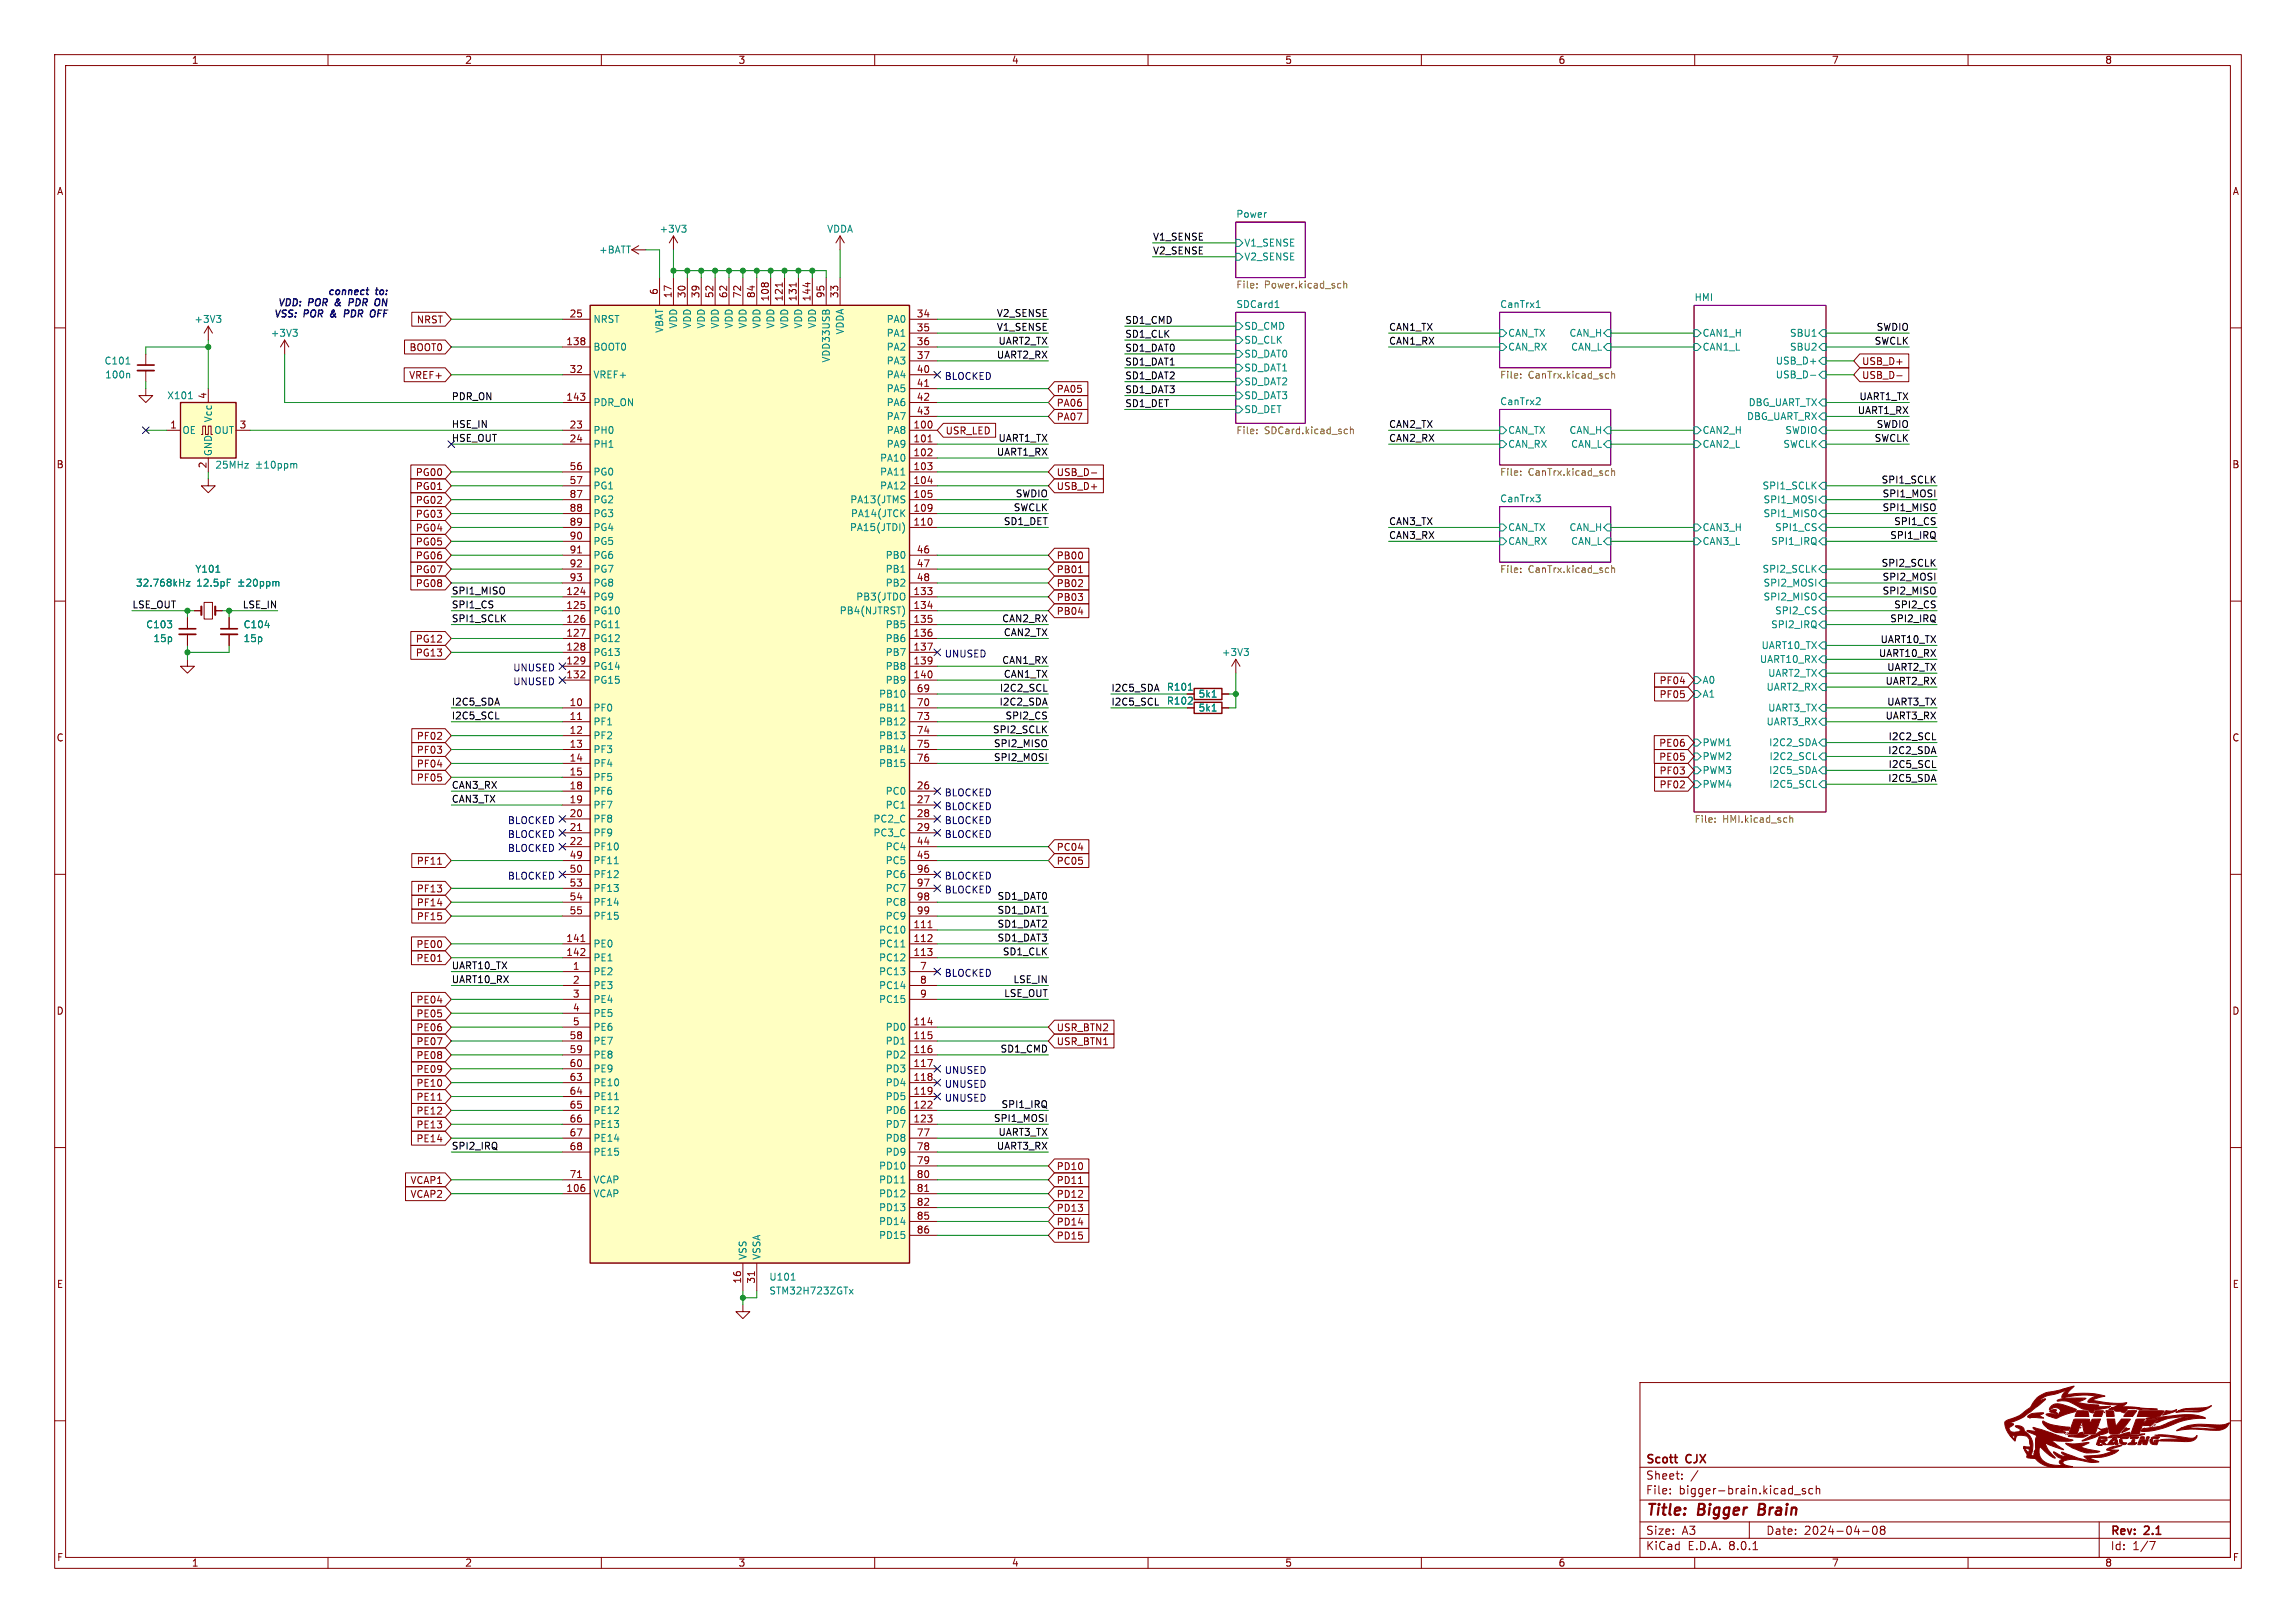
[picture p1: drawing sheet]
<svg xmlns="http://www.w3.org/2000/svg" width="420mm" height="297mm" viewBox="0 0 420 297" stroke-linecap="round" stroke-linejoin="round" font-family="sans-serif">
<defs><g id="words">
<g font-size="2.8" fill="#840000">
<text x="301" y="277.9">Title:</text>
<text x="310.6" y="277.9">Bigger</text>
<text x="322.5" y="277.9">Brain</text>
</g>
<g font-size="2.1" fill="#840000">
<text x="301" y="268.2">Scott</text>
<text x="308.5" y="268.2">CJX</text>
<text x="301" y="273.7">File:</text>
<text x="301" y="271">Sheet:</text>
<text x="307.1" y="273.7">bigger-brain.kicad_sch</text>
<text x="301" y="281.1">Size:</text>
<text x="307.6" y="281.1">A3</text>
<text x="323" y="281.1">Date:</text>
<text x="330" y="281.1">2024-04-08</text>
<text x="386" y="281.3">Rev:</text>
<text x="392.4" y="281.3">2.1</text>
<text x="301" y="283.9">KiCad</text>
<text x="308.7" y="283.9">E.D.A.</text>
<text x="316.3" y="283.9">8.0.1</text>
<text x="386" y="283.9">Id:</text>
<text x="390.1" y="283.9">1/7</text>
</g>
<g font-size="1.8" fill="#840000">
<text x="35" y="11.9">1</text>
<text x="85" y="11.9">2</text>
<text x="135" y="11.9">3</text>
<text x="185" y="11.9">4</text>
<text x="235" y="11.9">5</text>
<text x="285" y="11.9">6</text>
<text x="335" y="11.9">7</text>
<text x="385" y="11.9">8</text>
<text x="10.3" y="35.9">A</text>
<text x="408.3" y="35.9">A</text>
<text x="76.1" y="59.4">NRST</text>
<text x="104.1" y="58.2">25</text>
<text x="120.4" y="54" transform="rotate(-90 120.4 54)">6</text>
<text x="122.9" y="54.7" transform="rotate(-90 122.9 54.7)">17</text>
<text x="125.5" y="54.7" transform="rotate(-90 125.5 54.7)">30</text>
<text x="128" y="54.7" transform="rotate(-90 128 54.7)">39</text>
<text x="130.6" y="54.7" transform="rotate(-90 130.6 54.7)">52</text>
<text x="133.1" y="54.7" transform="rotate(-90 133.1 54.7)">62</text>
<text x="135.6" y="54.7" transform="rotate(-90 135.6 54.7)">72</text>
<text x="138.2" y="54.7" transform="rotate(-90 138.2 54.7)">84</text>
<text x="140.7" y="55.3" transform="rotate(-90 140.7 55.3)">108</text>
<text x="143.3" y="55.3" transform="rotate(-90 143.3 55.3)">121</text>
<text x="145.8" y="55.3" transform="rotate(-90 145.8 55.3)">131</text>
<text x="148.3" y="55.3" transform="rotate(-90 148.3 55.3)">144</text>
<text x="150.9" y="54.7" transform="rotate(-90 150.9 54.7)">95</text>
<text x="153.4" y="54.7" transform="rotate(-90 153.4 54.7)">33</text>
<text x="167.6" y="58.2">34</text>
<text x="74.8" y="64.5">BOOT0</text>
<text x="103.5" y="63.2">138</text>
<text x="167.6" y="60.7">35</text>
<text x="167.6" y="63.2">36</text>
<text x="167.6" y="65.8">37</text>
<text x="74.7" y="69.5">VREF+</text>
<text x="104.1" y="68.3">32</text>
<text x="167.6" y="68.3">40</text>
<text x="167.6" y="70.9">41</text>
<text x="340.5" y="69.5">USB_D-</text>
<text x="340.5" y="67">USB_D+</text>
<text x="37.8" y="73.1" transform="rotate(-90 37.8 73.1)">4</text>
<text x="103.5" y="73.4">143</text>
<text x="167.6" y="73.4">42</text>
<text x="167.6" y="75.9">43</text>
<text x="193.2" y="72.1">PA05</text>
<text x="193.2" y="74.6">PA06</text>
<text x="193.2" y="77.2">PA07</text>
<text x="31" y="78.5">1</text>
<text x="43.7" y="78.5">3</text>
<text x="104.1" y="78.5">23</text>
<text x="104.1" y="81">24</text>
<text x="167" y="78.5">100</text>
<text x="167" y="81">101</text>
<text x="167" y="83.6">102</text>
<text x="172.9" y="79.7">USR_LED</text>
<text x="10.3" y="85.9">B</text>
<text x="37.8" y="85.8" transform="rotate(-90 37.8 85.8)">2</text>
<text x="76" y="87.3">PG00</text>
<text x="76" y="89.9">PG01</text>
<text x="104.1" y="86.1">56</text>
<text x="104.1" y="88.6">57</text>
<text x="167" y="86.1">103</text>
<text x="167" y="88.6">104</text>
<text x="193.2" y="87.3">USB_D-</text>
<text x="193.2" y="89.9">USB_D+</text>
<text x="408.2" y="85.9">B</text>
<text x="76" y="92.4">PG02</text>
<text x="76" y="94.9">PG03</text>
<text x="104.1" y="91.2">87</text>
<text x="104.1" y="93.7">88</text>
<text x="167" y="91.2">105</text>
<text x="167" y="93.7">109</text>
<text x="76" y="97.5">PG04</text>
<text x="76" y="100">PG05</text>
<text x="104.1" y="96.3">89</text>
<text x="104.1" y="98.8">90</text>
<text x="104.1" y="101.3">91</text>
<text x="167" y="96.3">110</text>
<text x="167.6" y="101.3">46</text>
<text x="76" y="105.1">PG07</text>
<text x="76" y="102.6">PG06</text>
<text x="76" y="107.6">PG08</text>
<text x="104.1" y="103.9">92</text>
<text x="104.1" y="106.4">93</text>
<text x="167.6" y="103.9">47</text>
<text x="167.6" y="106.4">48</text>
<text x="193.2" y="102.6">PB00</text>
<text x="193.2" y="107.6">PB02</text>
<text x="193.2" y="105.1">PB01</text>
<text x="103.5" y="109">124</text>
<text x="103.5" y="111.5">125</text>
<text x="167" y="109">133</text>
<text x="167" y="111.5">134</text>
<text x="193.2" y="112.7">PB04</text>
<text x="193.2" y="110.2">PB03</text>
<text x="76" y="117.8">PG12</text>
<text x="103.5" y="114">126</text>
<text x="103.5" y="116.6">127</text>
<text x="103.5" y="119.1">128</text>
<text x="167" y="114">135</text>
<text x="167" y="116.6">136</text>
<text x="167" y="119.1">137</text>
<text x="76" y="120.3">PG13</text>
<text x="103.5" y="121.7">129</text>
<text x="103.5" y="124.2">132</text>
<text x="167" y="121.7">139</text>
<text x="167" y="124.2">140</text>
<text x="303.5" y="125.4">PF04</text>
<text x="104.1" y="129.3">10</text>
<text x="104.1" y="131.8">11</text>
<text x="167.6" y="126.7">69</text>
<text x="167.6" y="129.3">70</text>
<text x="167.6" y="131.8">73</text>
<text x="303.5" y="128">PF05</text>
<text x="10.3" y="135.9">C</text>
<text x="76.1" y="135.6">PF02</text>
<text x="104.1" y="134.4">12</text>
<text x="104.1" y="136.9">13</text>
<text x="167.6" y="134.4">74</text>
<text x="167.6" y="136.9">75</text>
<text x="303.4" y="136.8">PE06</text>
<text x="408.2" y="135.9">C</text>
<text x="76.1" y="140.7">PF04</text>
<text x="76.1" y="143.2">PF05</text>
<text x="76.1" y="138.1">PF03</text>
<text x="104.1" y="139.4">14</text>
<text x="104.1" y="142">15</text>
<text x="167.6" y="139.4">76</text>
<text x="303.4" y="139.4">PE05</text>
<text x="303.5" y="141.9">PF03</text>
<text x="104.1" y="144.5">18</text>
<text x="104.1" y="147.1">19</text>
<text x="104.1" y="149.6">20</text>
<text x="167.6" y="144.5">26</text>
<text x="167.6" y="147.1">27</text>
<text x="167.6" y="149.6">28</text>
<text x="303.5" y="144.5">PF02</text>
<text x="104.1" y="152.1">21</text>
<text x="104.1" y="154.7">22</text>
<text x="167.6" y="152.1">29</text>
<text x="167.6" y="154.7">44</text>
<text x="193.2" y="155.9">PC04</text>
<text x="76.1" y="158.4">PF11</text>
<text x="104.1" y="157.2">49</text>
<text x="104.1" y="159.8">50</text>
<text x="167.6" y="157.2">45</text>
<text x="167.6" y="159.8">96</text>
<text x="193.2" y="158.4">PC05</text>
<text x="76.1" y="163.5">PF13</text>
<text x="76.1" y="166.1">PF14</text>
<text x="104.1" y="162.3">53</text>
<text x="104.1" y="164.8">54</text>
<text x="104.1" y="167.4">55</text>
<text x="167.6" y="162.3">97</text>
<text x="167.6" y="164.8">98</text>
<text x="167.6" y="167.4">99</text>
<text x="76.1" y="173.7">PE00</text>
<text x="76.1" y="168.6">PF15</text>
<text x="103.5" y="172.5">141</text>
<text x="167" y="169.9">111</text>
<text x="167" y="172.5">112</text>
<text x="76.1" y="176.2">PE01</text>
<text x="103.5" y="175">142</text>
<text x="104.7" y="177.5">1</text>
<text x="167" y="175">113</text>
<text x="168.2" y="177.5">7</text>
<text x="10.3" y="185.9">D</text>
<text x="76.1" y="183.8">PE04</text>
<text x="104.7" y="180.1">2</text>
<text x="104.7" y="182.6">3</text>
<text x="104.7" y="185.2">4</text>
<text x="168.2" y="180.1">8</text>
<text x="168.2" y="182.6">9</text>
<text x="408.2" y="185.9">D</text>
<text x="76.1" y="188.9">PE06</text>
<text x="76.1" y="186.4">PE05</text>
<text x="76.1" y="191.5">PE07</text>
<text x="104.1" y="190.2">58</text>
<text x="104.7" y="187.7">5</text>
<text x="167" y="187.7">114</text>
<text x="167" y="190.2">115</text>
<text x="193.2" y="191.5">USR_BTN1</text>
<text x="193.2" y="188.9">USR_BTN2</text>
<text x="76.1" y="196.5">PE09</text>
<text x="76.1" y="194">PE08</text>
<text x="104.1" y="192.8">59</text>
<text x="104.1" y="195.3">60</text>
<text x="104.1" y="197.9">63</text>
<text x="167" y="192.8">116</text>
<text x="167" y="195.3">117</text>
<text x="167" y="197.9">118</text>
<text x="76.1" y="201.6">PE11</text>
<text x="76.1" y="199.1">PE10</text>
<text x="104.1" y="200.4">64</text>
<text x="104.1" y="202.9">65</text>
<text x="167" y="200.4">119</text>
<text x="167" y="202.9">122</text>
<text x="76.1" y="206.7">PE13</text>
<text x="76.1" y="204.2">PE12</text>
<text x="76.1" y="209.2">PE14</text>
<text x="104.1" y="205.5">66</text>
<text x="104.1" y="208">67</text>
<text x="167" y="205.5">123</text>
<text x="167.6" y="208">77</text>
<text x="104.1" y="210.6">68</text>
<text x="104.1" y="215.6">71</text>
<text x="167.6" y="210.6">78</text>
<text x="167.6" y="213.1">79</text>
<text x="167.6" y="215.6">80</text>
<text x="193.2" y="214.3">PD10</text>
<text x="75" y="219.4">VCAP2</text>
<text x="75" y="216.9">VCAP1</text>
<text x="103.5" y="218.2">106</text>
<text x="167.6" y="218.2">81</text>
<text x="167.6" y="220.7">82</text>
<text x="193.2" y="219.4">PD12</text>
<text x="193.2" y="221.9">PD13</text>
<text x="193.2" y="216.9">PD11</text>
<text x="167.6" y="223.3">85</text>
<text x="167.6" y="225.8">86</text>
<text x="193.2" y="227">PD15</text>
<text x="193.2" y="224.5">PD14</text>
<text x="10.3" y="235.9">E</text>
<text x="135.6" y="235" transform="rotate(-90 135.6 235)">16</text>
<text x="138.2" y="235" transform="rotate(-90 138.2 235)">31</text>
<text x="408.3" y="235.9">E</text>
<text x="10.3" y="285.9">F</text>
<text x="35" y="286.9">1</text>
<text x="85" y="286.9">2</text>
<text x="135" y="286.9">3</text>
<text x="185" y="286.9">4</text>
<text x="235" y="286.9">5</text>
<text x="285" y="286.9">6</text>
<text x="335" y="286.9">7</text>
<text x="385" y="286.9">8</text>
<text x="408.3" y="285.9">F</text>
</g>
<g font-size="1.8" fill="#008484">
<text x="226.1" y="39.9">Power</text>
<text x="109.5" y="46.6">+BATT</text>
<text x="120.5" y="42.8">+3V3</text>
<text x="151.2" y="42.8">VDDA</text>
<text x="227.5" y="45.3">V1_SENSE</text>
<text x="227.5" y="47.9">V2_SENSE</text>
<text x="35.5" y="59.3">+3V3</text>
<text x="108.5" y="59.3">NRST</text>
<text x="162.1" y="59.3">PA0</text>
<text x="226.1" y="56.4">SDCard1</text>
<text x="274.3" y="56.4">CanTrx1</text>
<text x="309.9" y="55.2">HMI</text>
<text x="49.4" y="61.8">+3V3</text>
<text x="108.5" y="64.4">BOOT0</text>
<text x="121.5" y="61" transform="rotate(-90 121.5 61)">VBAT</text>
<text x="124.1" y="60.2" transform="rotate(-90 124.1 60.2)">VDD</text>
<text x="126.6" y="60.2" transform="rotate(-90 126.6 60.2)">VDD</text>
<text x="129.1" y="60.2" transform="rotate(-90 129.1 60.2)">VDD</text>
<text x="131.7" y="60.2" transform="rotate(-90 131.7 60.2)">VDD</text>
<text x="134.2" y="60.2" transform="rotate(-90 134.2 60.2)">VDD</text>
<text x="136.8" y="60.2" transform="rotate(-90 136.8 60.2)">VDD</text>
<text x="139.3" y="60.2" transform="rotate(-90 139.3 60.2)">VDD</text>
<text x="141.8" y="60.2" transform="rotate(-90 141.8 60.2)">VDD</text>
<text x="144.4" y="60.2" transform="rotate(-90 144.4 60.2)">VDD</text>
<text x="146.9" y="60.2" transform="rotate(-90 146.9 60.2)">VDD</text>
<text x="149.5" y="60.2" transform="rotate(-90 149.5 60.2)">VDD</text>
<text x="154.5" y="61.3" transform="rotate(-90 154.5 61.3)">VDDA</text>
<text x="162.1" y="61.8">PA1</text>
<text x="162.1" y="64.4">PA2</text>
<text x="227.5" y="65.6">SD_DAT0</text>
<text x="227.5" y="60.6">SD_CMD</text>
<text x="227.5" y="63.1">SD_CLK</text>
<text x="275.8" y="61.8">CAN_TX</text>
<text x="275.8" y="64.4">CAN_RX</text>
<text x="287" y="61.8">CAN_H</text>
<text x="287.3" y="64.4">CAN_L</text>
<text x="311.3" y="61.8">CAN1_H</text>
<text x="311.3" y="64.4">CAN1_L</text>
<text x="327.3" y="61.8">SBU1</text>
<text x="327.3" y="64.4">SBU2</text>
<text x="19" y="66.9">C101</text>
<text x="19.1" y="69.4">100n</text>
<text x="108.5" y="69.4">VREF+</text>
<text x="152" y="66.4" transform="rotate(-90 152 66.4)">VDD33USB</text>
<text x="162.1" y="66.9">PA3</text>
<text x="162.1" y="69.4">PA4</text>
<text x="162.1" y="72">PA5</text>
<text x="227.5" y="70.7">SD_DAT2</text>
<text x="227.5" y="68.2">SD_DAT1</text>
<text x="324.7" y="66.9">USB_D+</text>
<text x="324.7" y="69.4">USB_D-</text>
<text x="30.5" y="73.3">X101</text>
<text x="39" y="77.4" transform="rotate(-90 39 77.4)">Vcc</text>
<text x="108.5" y="74.5">PDR_ON</text>
<text x="162.1" y="74.5">PA6</text>
<text x="162.1" y="77.1">PA7</text>
<text x="227.5" y="73.3">SD_DAT3</text>
<text x="227.5" y="75.8">SD_DET</text>
<text x="274.3" y="74.2">CanTrx2</text>
<text x="319.5" y="77.1">DBG_UART_RX</text>
<text x="319.8" y="74.5">DBG_UART_TX</text>
<text x="33.3" y="79.6">OE</text>
<text x="39" y="83.6" transform="rotate(-90 39 83.6)">GND</text>
<text x="39.1" y="79.6">OUT</text>
<text x="108.5" y="79.6">PH0</text>
<text x="108.5" y="82.1">PH1</text>
<text x="162.1" y="79.6">PA8</text>
<text x="162.1" y="82.1">PA9</text>
<text x="275.8" y="79.6">CAN_TX</text>
<text x="275.8" y="82.1">CAN_RX</text>
<text x="287" y="79.6">CAN_H</text>
<text x="287.3" y="82.1">CAN_L</text>
<text x="311.3" y="79.6">CAN2_H</text>
<text x="311.3" y="82.1">CAN2_L</text>
<text x="326.1" y="82.1">SWCLK</text>
<text x="326.5" y="79.6">SWDIO</text>
<text x="39.3" y="86">25MHz</text>
<text x="108.5" y="87.2">PG0</text>
<text x="108.5" y="89.8">PG1</text>
<text x="160.9" y="84.7">PA10</text>
<text x="160.9" y="87.2">PA11</text>
<text x="160.9" y="89.8">PA12</text>
<text x="322.3" y="89.8">SPI1_SCLK</text>
<text x="108.5" y="92.3">PG2</text>
<text x="108.5" y="94.8">PG3</text>
<text x="155.4" y="92.3">PA13(JTMS</text>
<text x="155.6" y="94.8">PA14(JTCK</text>
<text x="274.3" y="92">CanTrx3</text>
<text x="322.5" y="92.3">SPI1_MOSI</text>
<text x="322.5" y="94.8">SPI1_MISO</text>
<text x="108.5" y="97.4">PG4</text>
<text x="108.5" y="99.9">PG5</text>
<text x="155.4" y="97.4">PA15(JTDI)</text>
<text x="275.8" y="97.4">CAN_TX</text>
<text x="275.8" y="99.9">CAN_RX</text>
<text x="287" y="97.4">CAN_H</text>
<text x="287.3" y="99.9">CAN_L</text>
<text x="311.3" y="97.4">CAN3_H</text>
<text x="311.3" y="99.9">CAN3_L</text>
<text x="323.9" y="99.9">SPI1_IRQ</text>
<text x="324.6" y="97.4">SPI1_CS</text>
<text x="24.8" y="107.5">32.768kHz</text>
<text x="35.6" y="105">Y101</text>
<text x="36" y="107.5">12.5pF</text>
<text x="108.5" y="102.5">PG6</text>
<text x="108.5" y="105">PG7</text>
<text x="108.5" y="107.5">PG8</text>
<text x="161.9" y="102.5">PB0</text>
<text x="161.9" y="105">PB1</text>
<text x="161.9" y="107.5">PB2</text>
<text x="322.3" y="105">SPI2_SCLK</text>
<text x="322.5" y="107.5">SPI2_MOSI</text>
<text x="108.5" y="110.1">PG9</text>
<text x="108.5" y="112.6">PG10</text>
<text x="153.5" y="112.6">PB4(NJTRST)</text>
<text x="156.5" y="110.1">PB3(JTDO</text>
<text x="322.5" y="110.1">SPI2_MISO</text>
<text x="324.6" y="112.6">SPI2_CS</text>
<text x="26.6" y="115.2">C103</text>
<text x="28" y="117.7">15p</text>
<text x="44.5" y="115.2">C104</text>
<text x="44.5" y="117.7">15p</text>
<text x="108.5" y="115.2">PG11</text>
<text x="108.5" y="117.7">PG12</text>
<text x="161.9" y="115.2">PB5</text>
<text x="161.9" y="117.7">PB6</text>
<text x="322.1" y="119">UART10_TX</text>
<text x="323.9" y="115.2">SPI2_IRQ</text>
<text x="108.5" y="120.2">PG13</text>
<text x="108.5" y="122.8">PG14</text>
<text x="108.5" y="125.3">PG15</text>
<text x="161.9" y="120.2">PB7</text>
<text x="161.9" y="122.8">PB8</text>
<text x="161.9" y="125.3">PB9</text>
<text x="223.4" y="120.2">+3V3</text>
<text x="311.3" y="125.3">A0</text>
<text x="321.8" y="121.5">UART10_RX</text>
<text x="323.3" y="124.1">UART2_TX</text>
<text x="108.5" y="130.4">PF0</text>
<text x="160.7" y="127.9">PB10</text>
<text x="160.7" y="130.4">PB11</text>
<text x="213.3" y="126.6">R101</text>
<text x="213.3" y="129.1">R102</text>
<text x="219.2" y="127.9">5k1</text>
<text x="219.2" y="130.4">5k1</text>
<text x="311.3" y="127.9">A1</text>
<text x="323" y="126.6">UART2_RX</text>
<text x="323.3" y="130.4">UART3_TX</text>
<text x="108.5" y="132.9">PF1</text>
<text x="108.5" y="135.5">PF2</text>
<text x="160.7" y="132.9">PB12</text>
<text x="160.7" y="135.5">PB13</text>
<text x="311.3" y="136.8">PWM1</text>
<text x="323" y="132.9">UART3_RX</text>
<text x="323.5" y="136.8">I2C2_SDA</text>
<text x="108.5" y="138">PF3</text>
<text x="108.5" y="140.6">PF4</text>
<text x="108.5" y="143.1">PF5</text>
<text x="160.7" y="138">PB14</text>
<text x="160.7" y="140.6">PB15</text>
<text x="311.3" y="141.8">PWM3</text>
<text x="311.3" y="139.3">PWM2</text>
<text x="323.5" y="141.8">I2C5_SDA</text>
<text x="323.6" y="139.3">I2C2_SCL</text>
<text x="108.5" y="145.6">PF6</text>
<text x="108.5" y="148.2">PF7</text>
<text x="161.9" y="145.6">PC0</text>
<text x="161.9" y="148.2">PC1</text>
<text x="311.3" y="144.4">PWM4</text>
<text x="323.6" y="144.4">I2C5_SCL</text>
<text x="108.5" y="150.7">PF8</text>
<text x="108.5" y="153.3">PF9</text>
<text x="108.5" y="155.8">PF10</text>
<text x="159.7" y="150.7">PC2_C</text>
<text x="159.7" y="153.3">PC3_C</text>
<text x="161.9" y="155.8">PC4</text>
<text x="108.5" y="158.3">PF11</text>
<text x="108.5" y="160.9">PF12</text>
<text x="161.9" y="158.3">PC5</text>
<text x="161.9" y="160.9">PC6</text>
<text x="108.5" y="163.4">PF13</text>
<text x="108.5" y="166">PF14</text>
<text x="161.9" y="163.4">PC7</text>
<text x="161.9" y="166">PC8</text>
<text x="108.5" y="173.6">PE0</text>
<text x="108.5" y="168.5">PF15</text>
<text x="160.7" y="171">PC10</text>
<text x="160.7" y="173.6">PC11</text>
<text x="161.9" y="168.5">PC9</text>
<text x="108.5" y="178.7">PE2</text>
<text x="108.5" y="176.1">PE1</text>
<text x="160.7" y="176.1">PC12</text>
<text x="160.7" y="178.7">PC13</text>
<text x="108.5" y="181.2">PE3</text>
<text x="108.5" y="183.7">PE4</text>
<text x="160.7" y="181.2">PC14</text>
<text x="160.7" y="183.7">PC15</text>
<text x="108.5" y="186.3">PE5</text>
<text x="108.5" y="188.8">PE6</text>
<text x="108.5" y="191.4">PE7</text>
<text x="161.9" y="188.8">PD0</text>
<text x="161.9" y="191.4">PD1</text>
<text x="108.5" y="193.9">PE8</text>
<text x="108.5" y="196.4">PE9</text>
<text x="161.9" y="193.9">PD2</text>
<text x="161.9" y="196.4">PD3</text>
<text x="108.5" y="199">PE10</text>
<text x="108.5" y="201.5">PE11</text>
<text x="161.9" y="199">PD4</text>
<text x="161.9" y="201.5">PD5</text>
<text x="108.5" y="204.1">PE12</text>
<text x="108.5" y="206.6">PE13</text>
<text x="108.5" y="209.1">PE14</text>
<text x="161.9" y="204.1">PD6</text>
<text x="161.9" y="206.6">PD7</text>
<text x="161.9" y="209.1">PD8</text>
<text x="108.5" y="211.7">PE15</text>
<text x="160.7" y="214.2">PD10</text>
<text x="161.9" y="211.7">PD9</text>
<text x="108.5" y="219.3">VCAP</text>
<text x="108.5" y="216.8">VCAP</text>
<text x="160.7" y="216.8">PD11</text>
<text x="160.7" y="219.3">PD12</text>
<text x="160.7" y="221.8">PD13</text>
<text x="160.7" y="224.4">PD14</text>
<text x="160.7" y="226.9">PD15</text>
<text x="136.8" y="230.6" transform="rotate(-90 136.8 230.6)">VSS</text>
<text x="139.3" y="230.6" transform="rotate(-90 139.3 230.6)">VSSA</text>
<text x="140.6" y="234.5">U101</text>
<text x="140.6" y="237.1">STM32H723ZGTx</text>
</g>
<g font-size="1.8">
<text x="210.8" y="46.6">V2_SENSE</text>
<text x="210.8" y="44.1">V1_SENSE</text>
<text x="182.3" y="58.1">V2_SENSE</text>
<text x="205.7" y="59.3">SD1_CMD</text>
<text x="182.3" y="65.7">UART2_RX</text>
<text x="182.3" y="60.6">V1_SENSE</text>
<text x="182.6" y="63.2">UART2_TX</text>
<text x="205.7" y="64.4">SD1_DAT0</text>
<text x="205.7" y="61.9">SD1_CLK</text>
<text x="254" y="60.6">CAN1_TX</text>
<text x="254" y="63.2">CAN1_RX</text>
<text x="342.8" y="63.2">SWCLK</text>
<text x="343.2" y="60.6">SWDIO</text>
<text x="205.7" y="69.5">SD1_DAT2</text>
<text x="205.7" y="67">SD1_DAT1</text>
<text x="82.5" y="73.3">PDR_ON</text>
<text x="205.7" y="74.6">SD1_DET</text>
<text x="205.7" y="72">SD1_DAT3</text>
<text x="339.7" y="75.9">UART1_RX</text>
<text x="340" y="73.3">UART1_TX</text>
<text x="82.5" y="80.9">HSE_OUT</text>
<text x="82.5" y="78.4">HSE_IN</text>
<text x="182.3" y="83.5">UART1_RX</text>
<text x="182.6" y="80.9">UART1_TX</text>
<text x="254" y="78.4">CAN2_TX</text>
<text x="254" y="80.9">CAN2_RX</text>
<text x="342.8" y="80.9">SWCLK</text>
<text x="343.2" y="78.4">SWDIO</text>
<text x="344.1" y="88.6">SPI1_SCLK</text>
<text x="185.3" y="93.6">SWCLK</text>
<text x="185.7" y="91.1">SWDIO</text>
<text x="344.3" y="91.1">SPI1_MOSI</text>
<text x="344.3" y="93.6">SPI1_MISO</text>
<text x="183.5" y="96.2">SD1_DET</text>
<text x="254" y="96.2">CAN3_TX</text>
<text x="254" y="98.7">CAN3_RX</text>
<text x="345.7" y="98.7">SPI1_IRQ</text>
<text x="346.4" y="96.2">SPI1_CS</text>
<text x="344.1" y="103.8">SPI2_SCLK</text>
<text x="344.3" y="106.3">SPI2_MOSI</text>
<text x="24.1" y="111.4">LSE_OUT</text>
<text x="44.3" y="111.4">LSE_IN</text>
<text x="82.5" y="114">SPI1_SCLK</text>
<text x="82.5" y="111.4">SPI1_CS</text>
<text x="82.5" y="108.9">SPI1_MISO</text>
<text x="183.2" y="114">CAN2_RX</text>
<text x="344.3" y="108.9">SPI2_MISO</text>
<text x="345.7" y="114">SPI2_IRQ</text>
<text x="346.4" y="111.4">SPI2_CS</text>
<text x="183.5" y="116.5">CAN2_TX</text>
<text x="343.9" y="117.8">UART10_TX</text>
<text x="183.2" y="121.6">CAN1_RX</text>
<text x="183.5" y="124.1">CAN1_TX</text>
<text x="343.6" y="120.3">UART10_RX</text>
<text x="344.8" y="125.4">UART2_RX</text>
<text x="345.1" y="122.8">UART2_TX</text>
<text x="82.5" y="129.2">I2C5_SDA</text>
<text x="82.5" y="131.7">I2C5_SCL</text>
<text x="182.7" y="129.2">I2C2_SDA</text>
<text x="182.8" y="126.7">I2C2_SCL</text>
<text x="183.8" y="131.7">SPI2_CS</text>
<text x="203.2" y="129.2">I2C5_SCL</text>
<text x="203.2" y="126.7">I2C5_SDA</text>
<text x="344.8" y="131.7">UART3_RX</text>
<text x="345.1" y="129.2">UART3_TX</text>
<text x="181.5" y="134.3">SPI2_SCLK</text>
<text x="181.7" y="136.8">SPI2_MISO</text>
<text x="345.4" y="135.5">I2C2_SCL</text>
<text x="181.7" y="139.4">SPI2_MOSI</text>
<text x="345.3" y="138.1">I2C2_SDA</text>
<text x="345.3" y="143.2">I2C5_SDA</text>
<text x="345.4" y="140.6">I2C5_SCL</text>
<text x="82.5" y="147">CAN3_TX</text>
<text x="82.5" y="144.4">CAN3_RX</text>
<text x="182.4" y="164.8">SD1_DAT0</text>
<text x="182.4" y="167.3">SD1_DAT1</text>
<text x="182.4" y="172.4">SD1_DAT3</text>
<text x="182.4" y="169.8">SD1_DAT2</text>
<text x="82.5" y="177.5">UART10_TX</text>
<text x="82.5" y="180">UART10_RX</text>
<text x="183.3" y="174.9">SD1_CLK</text>
<text x="185.3" y="180">LSE_IN</text>
<text x="183.6" y="182.5">LSE_OUT</text>
<text x="182.9" y="192.7">SD1_CMD</text>
<text x="183.1" y="202.9">SPI1_IRQ</text>
<text x="181.7" y="205.4">SPI1_MOSI</text>
<text x="182.6" y="207.9">UART3_TX</text>
<text x="82.5" y="210.5">SPI2_IRQ</text>
<text x="182.3" y="210.5">UART3_RX</text>
</g>
<g font-size="1.8" fill="#848400">
<text x="226.1" y="53.1">File:</text>
<text x="231.3" y="53.1">Power.kicad_sch</text>
<text x="274.3" y="69.6">File:</text>
<text x="279.5" y="69.6">CanTrx.kicad_sch</text>
<text x="226.1" y="79.8">File:</text>
<text x="231.3" y="79.8">SDCard.kicad_sch</text>
<text x="274.3" y="87.4">File:</text>
<text x="279.5" y="87.4">CanTrx.kicad_sch</text>
<text x="274.3" y="105.2">File:</text>
<text x="279.5" y="105.2">CanTrx.kicad_sch</text>
<text x="309.9" y="150.9">File:</text>
<text x="315.1" y="150.9">HMI.kicad_sch</text>
</g>
<g font-size="1.8" fill="#0000c2">
<text x="49.9" y="58.2">VSS:</text>
<text x="50.6" y="56.1">VDD:</text>
<text x="55.5" y="58.2">POR</text>
<text x="56.3" y="56.1">POR</text>
<text x="59.7" y="54.1">connect</text>
<text x="60.8" y="58.2">&amp;</text>
<text x="61.6" y="56.1">&amp;</text>
<text x="63.9" y="58.2">PDR</text>
<text x="64.7" y="56.1">PDR</text>
<text x="68.6" y="54.1">to:</text>
<text x="69.1" y="58.2">OFF</text>
<text x="70" y="56.1">ON</text>
<text x="172.7" y="69.6">BLOCKED</text>
<text x="93.8" y="122.9">UNUSED</text>
<text x="93.8" y="125.5">UNUSED</text>
<text x="172.7" y="120.4">UNUSED</text>
<text x="172.7" y="148.3">BLOCKED</text>
<text x="172.7" y="145.8">BLOCKED</text>
<text x="92.8" y="156">BLOCKED</text>
<text x="92.8" y="153.4">BLOCKED</text>
<text x="92.8" y="150.9">BLOCKED</text>
<text x="172.7" y="153.4">BLOCKED</text>
<text x="172.7" y="150.9">BLOCKED</text>
<text x="92.8" y="161">BLOCKED</text>
<text x="172.7" y="161">BLOCKED</text>
<text x="172.7" y="163.6">BLOCKED</text>
<text x="172.7" y="178.8">BLOCKED</text>
<text x="172.7" y="196.6">UNUSED</text>
<text x="172.7" y="201.7">UNUSED</text>
<text x="172.7" y="199.1">UNUSED</text>
</g>
</g></defs>
<g fill="none" stroke="#840000" stroke-width=".18">
<path d="M10 10h400v277h-400zM12 12h396v273h-396zM60 10v2M110 10v2M160 10v2M210 10v2M260 10v2M310 10v2M360 10v2M10 60h2M115.6 45.7l1.2 .8M115.6 45.7h2.5"/>
<path d="M116.8 45l-1.2 .7M123.2 43.2l-.8 1.3M123.2 43.2v2.5M123.2 43.2l.8 1.3M153.7 43.2l-.8 1.3M153.7 43.2v2.5M153.7 43.2l.7 1.3M408 60h2M10 110h2M408 110h2M10 160h2M408 160h2"/>
<path d="M10 210h2M408 210h2M10 260h2M300 253h108v32h-108zM408 260h2M300 278.5h108M300 274.5h108M300 268.5h108M305.5 273.2v.2M305.5 272.5v.1M307.7 270.5v.2M307.7 269.8v.1"/>
<path d="M310.6 269.1l-1.3 1.9M320 278.5v3M328.2 273.5h1.2M330.2 272.5l-.3-.1-.2 .2v.2l.5 .2v.3h-.5M331.6 272.5l-.4-.1-.3 .3v.4l.1 .2h.6M332.2 272.5l.2-.1 .4 .1 .1 .9M332.2 271.9v1.5M342.7 279.4l.2-.1a.8 .8 0 0 1 .5 .7 .8 .8 0 0 1-.5 .8 1 1 0 0 1-.2-1.4zM344.2 279.9l-.3-.3 .3-.3h.3l.3 .3-.3 .3M344.2 279.9l-.3 .3v.3l.3 .3h.3l.3-.3-.1-.4-.2-.2M344.2 279.9h.3M384 278.5v6.5"/>
<path d="M60 285v2M110 285v2M160 285v2M210 285v2M260 285v2M300 281.5h108M310 285v2M320.7 283.6h.8M340.7 280.2h1.2M360 285v2M393.2 282.1h1l-.6 1.5"/>
</g>
<path d="M321.9 275.2l-.3 2h.8" fill="none" stroke="#840000" stroke-width=".4"/>
<path d="M226.1 57.2h12.7v20.3h-12.7zM226.1 40.6h12.7v10.2h-12.7zM274.3 57.2h20.3v10.1h-20.3zM309.9 55.9h24.1v92.7h-24.1zM274.3 74.9h20.3v10.2h-20.3zM274.3 92.7h20.3v10.2h-20.3z" fill="none" stroke="#840084" stroke-width=".18"/>
<g fill="none" stroke="#008484" stroke-width=".18">
<path d="M124.7 41.2h.8l-.4 .5M125.2 41.7l.3 .2v.3l-.3 .3M226.1 59.1h.6l.6 .6-.6 .6h-.6zM226.1 43.8h.6l.6 .7-.6 .6h-.6zM226.1 46.4h.6l.6 .6-.6 .6h-.6zM233.2 56.3h.8M281 56.3h.7M281.3 55.2l.1-.2v1.3M226.1 64.1h.6l.6 .7-.6 .6h-.6zM226.1 69.2h.6l.6 .7-.6 .6h-.6zM226.1 66.7h.6l.6 .6-.6 .6h-.6zM226.1 71.8h.6l.6 .6-.6 .6h-.6z"/>
<path d="M226.1 74.3h.6l.6 .6-.6 .7h-.6zM226.1 61.6h.6l.6 .6-.6 .7h-.6zM274.3 78.1h.7l.6 .6-.6 .7h-.7zM274.3 60.3h.7l.6 .7-.6 .6h-.7zM274.3 62.9h.7l.6 .6-.6 .6h-.7zM281.6 72.8l.1 .2v.3l-.7 .8h.7M294 78.1h.6v1.3h-.6l-.6-.7zM294 60.3h.6v1.3h-.6l-.6-.6zM294 62.9h.6v1.2h-.6l-.6-.6zM309.9 78.1h.6l.6 .6-.6 .7h-.6zM309.9 60.3h.6l.6 .7-.6 .6h-.6zM309.9 62.9h.6l.6 .6-.6 .6h-.6z"/>
<path d="M331.2 68.7h.9M332.7 61l.7-.7h.6v1.3h-.6zM332.7 63.5l.7-.6h.6v1.2h-.6zM332.7 73.7l.7-.7h.6v1.3h-.6zM332.7 76.2l.7-.6h.6v1.2h-.6zM332.7 66l.7-.6h.6v1.3h-.6zM333.4 78.1h.6v1.3h-.6l-.7-.7zM333.4 67.9h.6v1.3h-.6l-.7-.6zM274.3 80.6h.7l.6 .7-.6 .6h-.7zM274.3 95.9h.7l.6 .6-.6 .7h-.7zM274.3 98.4h.7l.6 .7-.6 .6h-.7zM281 90.6h.7l-.4 .4"/>
<path d="M281.6 91.1l.1 .2-.1 .5M294 80.6h.6v1.3h-.6l-.6-.6zM294 95.9h.6v1.3h-.6l-.6-.7zM294 98.4h.6v1.3h-.6l-.6-.6zM309.9 80.6h.6l.6 .7-.6 .6h-.6zM309.9 95.9h.6l.6 .6-.6 .7h-.6zM309.9 98.4h.6l.6 .7-.6 .6h-.6zM332.7 81.3l.7-.7h.6v1.3h-.6zM332.7 99.1l.7-.7h.6v1.3h-.6zM332.7 88.9l.7-.6h.6v1.2h-.6zM332.7 96.5l.7-.6h.6v1.3h-.6zM332.7 94l.7-.7h.6v1.3h-.6z"/>
<path d="M333.4 90.8h.6v1.3h-.6l-.7-.7zM332.7 106.7l.7-.7h.6v1.3h-.6zM332.7 109.2l.7-.6h.6v1.3h-.6zM332.7 111.8l.7-.7h.6v1.3h-.6zM332.7 118.1l.7-.6h.6v1.2h-.6zM333.4 103.5h.6v1.3h-.6l-.7-.7zM333.4 113.7h.6v1.2h-.6l-.7-.6zM309.9 137.8h.6l.6 .6-.6 .7h-.6zM309.9 135.3h.6l.6 .6-.6 .6h-.6zM309.9 126.4h.6l.6 .6-.6 .6h-.6zM309.9 123.8h.6l.6 .7-.6 .6h-.6zM331.7 139h.6"/>
<path d="M332.7 132.1l.7-.7h.6v1.3h-.6zM332.7 129.5l.7-.6h.6v1.3h-.6zM332.7 123.2l.7-.6h.6v1.2h-.6zM332.7 120.7l.7-.7h.6v1.3h-.6zM333.4 125.1h.6v1.3h-.6l-.7-.7zM333.4 137.8h.6v1.3h-.6l-.7-.7zM333.4 135.3h.6v1.2h-.6l-.7-.6zM309.9 140.3h.6l.6 .7-.6 .6h-.6zM309.9 142.9h.6l.6 .6-.6 .6h-.6zM331.7 144.1h.6M332.7 141l.7-.7h.6v1.3h-.6zM332.7 143.5l.7-.6h.6v1.2h-.6z"/>
</g>
<g fill="none" stroke="#848400" stroke-width=".18">
<path d="M229.9 51.9v.1M229.9 52.6v.1M245.1 51.9h.2M245.3 52.6l-.2 .1M245.8 51.4v1.3M245.8 52l.2-.1h.3l.1 .8M229.9 79.3v.1M229.9 78.6v.1M246.4 78.5l.1 .1M246.5 79.3l-.1 .1M247 78.1v1.3M247 78.7l.2-.2 .3 .1 .1 .8"/>
<path d="M278.2 68.4v.2M278.2 69.1v.1M294.1 68.4h.2M294.3 69.2h-.2M294.8 67.9v1.3M294.8 68.5l.2-.1h.3v.8M278.2 86.9v.1M278.2 86.2v.1M294.1 86.2h.2M294.3 86.9l-.2 .1M294.8 85.7v1.3M294.8 86.3l.2-.1h.3v.8"/>
<path d="M278.2 104v.1M278.2 104.7v.1M294.1 103.9l.2 .1M294.3 104.7l-.2 .1M294.8 103.5v1.3M294.8 104.1l.2-.2 .3 .1v.8M313.7 150.4v.1M313.7 149.7v.1M327.4 149.2v1.3M327.4 149.8l.2-.1h.3v.8"/>
</g>
<path d="M107.9 55.9h58.5v175.2h-58.5z" fill="#ffffc2"/>
<path d="M107.9 55.9h58.5v175.2h-58.5zM218.4 126h5.1v2h-5.1zM218.4 128.5h5.1v2.1h-5.1z" fill="none" stroke="#840000" stroke-width=".25"/>
<g fill="none" stroke="#840000" stroke-width=".18">
<path d="M102.9 58.4h5M120.6 50.8v5.1M123.2 50.8v5.1M125.7 50.8v5.1M128.3 50.8v5.1M130.8 50.8v5.1M133.3 50.8v5.1M135.9 50.8v5.1M138.4 50.8v5.1M141 50.8v5.1M143.1 51.8v.7M143.5 50.8v5.1"/>
<path d="M145.6 51.8v.7M146 50.8v5.1M147.7 51.7v.8M148.6 50.8v5.1M151.1 50.8v5.1M153.7 50.8v5.1M166.4 58.4h5M52.1 62.2l-.8 1.3M52.1 62.2v2.6M52.1 62.2l.7 1.3M102.9 78.7h5M102.9 63.5h5"/>
<path d="M102.9 73.7h5M102.9 68.6h5M166.4 78.7h5M166.4 63.5h5M166.4 73.7h5M166.4 68.6h5M166.4 61h5M166.4 66h5M166.4 71.1h5M166.4 76.2h5M169.2 70.7h.7M38.1 87.6v1.3h1.3l-1.3 1.3-1.3-1.3h1.3"/>
<path d="M102.9 81.3h5M102.9 86.4h5M102.9 88.9h5M102.9 91.4h5M102.9 94h5M102.9 96.5h5M102.9 99.1h5M166.4 81.3h5M166.4 83.8h5M166.4 86.4h5M166.4 88.9h5M166.4 91.4h5"/>
<path d="M166.4 94h5M166.4 96.5h5M169.7 83.4h.8M169.8 80.9h.7M169.8 88.1h.7M170.4 82.3v.4M34.3 113v2.1M34.3 116.1v2M35.6 111.8h1.2M37.3 110.2h1.6v3.1h-1.6zM39.4 111.8h1.2M41.9 113v2.1"/>
<path d="M41.9 116.1v2M102.9 109.2h5M102.9 111.8h5M102.9 114.3h5M102.9 116.8h5M102.9 119.4h5M102.9 101.6h5M102.9 104.1h5M102.9 106.7h5M105.7 101.2h.7M106.2 115.2h.8l-.5 1.2M106.3 108.4h.7"/>
<path d="M166.4 109.2h5M166.4 111.8h5M166.4 114.3h5M166.4 116.8h5M166.4 119.4h5M166.4 101.6h5M166.4 104.1h5M166.4 106.7h5M169.7 117.7h.8l-.5 1.3M169.8 110.9h.7M34.3 120.7v1.2h1.3l-1.3 1.3-1.3-1.3h1.3M102.9 129.5h5"/>
<path d="M102.9 132.1h5M102.9 134.6h5M102.9 121.9h5M102.9 137.2h5M102.9 124.5h5M102.9 139.7h5M105.7 131.7h.7M106.2 124h.8M106.9 122.9v.4M166.4 129.5h5M166.4 132.1h5M166.4 134.6h5"/>
<path d="M166.4 121.9h5M166.4 137.2h5M166.4 124.5h5M166.4 139.7h5M166.4 127h5M217.2 129.5h1.2M217.2 127h1.2M223.5 129.5h1.3M223.5 127h1.3M226.1 120.7l-.8 1.2M226.1 120.7v2.5M226.1 120.7l.7 1.2"/>
<path d="M102.9 142.2h5M102.9 144.8h5M102.9 147.3h5M102.9 149.9h5M102.9 152.4h5M102.9 154.9h5M102.9 157.5h5M105.7 152h.7M166.4 144.8h5M166.4 147.3h5M166.4 149.9h5M166.4 152.4h5"/>
<path d="M166.4 154.9h5M166.4 157.5h5M102.9 177.8h5M102.9 172.7h5M102.9 175.3h5M102.9 160h5M102.9 162.6h5M102.9 165.1h5M102.9 167.6h5M106.2 174.8h.8M106.3 172.3h.7M106.9 173.7v.4"/>
<path d="M166.4 177.8h5M166.4 170.2h5M166.4 172.7h5M166.4 175.3h5M166.4 160h5M166.4 162.6h5M166.4 165.1h5M166.4 167.6h5M169.7 172.3h.8M169.8 169.8h.7M170.4 171.2v.4M102.9 188h5"/>
<path d="M102.9 190.5h5M102.9 193h5M102.9 195.6h5M102.9 198.1h5M102.9 180.3h5M102.9 182.9h5M102.9 185.4h5M166.4 188h5M166.4 190.5h5M166.4 193h5M166.4 195.6h5M166.4 198.1h5"/>
<path d="M166.4 180.3h5M166.4 182.9h5M169.7 193.9h.8l-.5 1.3M169.8 187.1h.7M102.9 218.4h5M102.9 200.7h5M102.9 203.2h5M102.9 205.7h5M102.9 208.3h5M102.9 210.8h5M102.9 215.9h5M105.7 215.5h.7"/>
<path d="M166.4 218.4h5M166.4 200.7h5M166.4 203.2h5M166.4 205.7h5M166.4 208.3h5M166.4 210.8h5M166.4 215.9h5M166.4 213.4h5M169.2 218h.7M169.7 202.8h.8M170.4 201.6v.5M135.9 238.8v1.2h1.3l-1.3 1.3-1.3-1.3h1.3"/>
<path d="M135.9 231.1v5.1M138 232.7v.7M138.4 231.1v5.1M166.4 221h5M166.4 223.5h5M166.4 226.1h5"/>
</g>
<g fill="none" stroke="#008484" stroke-width=".18">
<path d="M53.6 60.3h.8l-.5 .5M54.1 60.8l.3 .2v.3l-.3 .2M164.8 86.9h.7M165 93.8l.5 .8M165.2 95.7a1.47 1.47 0 0 1-.1 1.9M165.3 90.7l.2 .1M165.5 91.5v.4M165.5 93.3l-.7 .7M34.1 106.4h.6l-.6 .9h.6M39.5 104.7h.7M41.6 106h.6M43.6 107.3h1"/>
<path d="M43.6 106.5h1M44.1 106.1v.9M45.1 106.1l.5-.1 .3 .4-.8 .9h.8M46.5 106.1l.2-.1a.68 .68 0 0 1 .4 .6 .68 .68 0 0 1-.4 .7l-.3-.5zM47.6 106.5l.4-.1 .2 .3-.1 .5h-.5M47.6 106.4v1.3M48.5 114.5h.8M48.8 106.5l.3-.1 .3 .3-.1 .5h-.5M48.8 106.4v1.3M49.9 106.5l.4-.1 .2 .2M49.9 106.4v.9M50.5 106.6l.1-.2 .4 .1v.8"/>
<path d="M50.5 106.6v.7M112.5 114.9h.8M165.3 111.1l.2 .6-.2 .9M227.6 118.7h.8l-.5 .5M228.1 119.2l.3 .2v.3l-.3 .3M164.8 130.1h.7M217.4 126.3h.7M221.7 130.1h.8M221.7 127.6h.8M112.4 158.1h.7M164.8 173.3h.7M112.4 201.2h.8"/>
<path d="M164.8 216.5h.7M144.7 234.3h.8M155.4 236l.6 .8M156 236l-.6 .8"/>
</g>
<g fill="#840000" stroke="#840000" stroke-width=".18">
<path d="M383.8 261.3l.1 .1z"/>
<path d="M384 261.5l.2 .1z"/>
<path d="M380.6 261.2v.1z"/>
<path d="M379.9 258.2h2l.2 1h-2.5z"/>
<path d="M385 258.4l-.1 .1z"/>
<path d="M388.9 261.3l.1 .1z"/>
<path d="M392.7 263h.4a.31 .31 0 0 1-.2 .3 .31 .31 0 0 1-.3-.1z"/>
<path d="M386.6 263l.5-.1 .1 .3h-.8z"/>
<path d="M391.6 263a.41 .41 0 0 1 .7 .2h-.8z"/>
<path d="M383.9 262.9h.5a1.14 1.14 0 0 1 1.1 .2l-.2 .1-1.4 .1z"/>
<path d="M383.3 258.2h1.5l-.4 1h-1.5z"/>
<path d="M389.2 258.2h1.6l-.7 1h-1.6z"/>
<path d="M385.2 258.2h.7a.57 .57 0 0 1 .7 0 .57 .57 0 0 1 .1 .7v.3h-1.3z"/>
<path d="M387.9 263.2l.7-.3 .9 .1a.74 .74 0 0 1-1 .3z"/>
<path d="M387.7 263.4h.4a.64 .64 0 0 0 .9 .7h.1a.76 .76 0 0 1-1 .2 .76 .76 0 0 1-.4-.9z"/>
<path d="M389.7 263.1l.4-.2h1.1a.5 .5 0 0 1-.8 .4l-.7-.1z"/>
<path d="M393.5 263.1a1.86 1.86 0 0 1 1.5-.2v.1a.72 .72 0 0 1-.9 .3l-.6-.1z"/>
<path d="M388.7 261.4l.9 .1-1.5 .7z"/>
<path d="M383.7 264.5h.5l.1-.1h-.2l.3-.1 .2 .1z"/>
<path d="M391.3 258.2h4.3h.3l-.1 .2a1.22 1.22 0 0 1-1.1 .8h-3.8z"/>
<path d="M374.9 258.2a1.17 1.17 0 0 1 1.3-.1l-.2 .2 .3 .4-1.1-.3z"/>
<path d="M389.3 264.2l.1-.1a.68 .68 0 0 0 .7-.6h.4l-.2 .5h.6a1.5 1.5 0 0 1-1.7 .3z"/>
<path d="M390.8 259.7h1.5l-.2 .7 .7-.7h1.9l-1.2 1.1-1.6 .1-.6 1.5h-1.5z"/>
<path d="M393.3 263.4h.4a.4 .4 0 0 0 .1 .4 .4 .4 0 0 0 .5 .1l-.2-.1a.53 .53 0 0 1 .7-.2l-.2 .8a.94 .94 0 0 1-1.3-1z"/>
<path d="M396.1 258.2l.2-.1a2.7 2.7 0 0 0 1.9-.2l-.1 .1a4.9 4.9 0 0 1-2.5 .9l.3-.2z"/>
<path d="M391.4 263.5l.8-.1 .2 .3a.37 .37 0 0 1 .6-.2l-.3 .9-.7-.1-.1-.7-.3 .8h-.5z"/>
<path d="M386.1 263.6l.6-.2-.3 .6h.5l-.1-.6 .4 .1 .2 .9-.4-.1-.1-.2a.73 .73 0 0 1-.8 .3h-.6z"/>
<path d="M378.4 262.7l1.6-.2a.84 .84 0 0 1 1-.4 .65 .65 0 0 0 .9 .6h.1a5.5 5.5 0 0 1-3.7 .1z"/>
<path d="M385.4 259.7h1.4l.2 1.2 1.1-1.2h1.6l-1.4 1.8a1.44 1.44 0 0 1-1.8 .9h-.5l-.1-.3z"/>
<path d="M383.8 263.4l.5 .1-.1 .2 1.2-.2a.43 .43 0 0 1-.5 .3l.4 .6a1.2 1.2 0 0 1-1.1-.6 .49 .49 0 0 1-.7 .5z"/>
<path d="M370.9 259.2l1.4-.2h-1.2a4.2 4.2 0 0 1 2.7-.4l-.8 .5 .8 .4-2.7-.1-.2-.1z"/>
<path d="M379.4 259.8l2.8-.1 .2 .8 .3-.8h1.5l-1 2.7h-1.9l-.5-2.3-.9 2.3h-1.5z"/>
<path d="M373.6 260.1a13.5 13.5 0 0 0 5 1.1l-.2 .5h-1.2l-1.3-.3 2 .7a3.9 3.9 0 0 1-3.4-.8l1.3 .1-1.3-.1-.6-.6z"/>
<path d="M375.3 257.2a2.5 2.5 0 0 1 2.5 0l1.9 .7a.38 .38 0 0 1-.3 .5l-2.7 .9a1.68 1.68 0 0 1-1.8-.1l-.6-.4a3.1 3.1 0 0 1 2.1 .1l.3-.3a.52 .52 0 0 0 .2-.6 .52 .52 0 0 0-.6-.4 1.58 1.58 0 0 0-1.4 .4l.1-.4z"/>
<path d="M377.9 264.1a12.1 12.1 0 0 0 4.1-.1h.1l-1.5 .8 1.2 .4 2.3 .4a6.5 6.5 0 0 1-5.4-.9l-.7-.4z"/>
<path d="M398.1 258.4l.4-.2 3.8-.1 1-.3-.2 .1a19.8 19.8 0 0 0-4.6 .3l1.4-.4h3.5h-3.5l3.4-.2 1.2-.4a4.4 4.4 0 0 1-3.3 1.2z"/>
<path d="M394.3 262.6a34.2 34.2 0 0 1 6.6 .6l.5-.1 .5-.4a1.42 1.42 0 0 1-1.7 1.1l-5.2-.2a2.25 2.25 0 0 1 1.6-.2h2.9l-1.9-.4z"/>
<path d="M380.9 263.6l1.6-.8h.9h-.9a4 4 0 0 0 1.9-1.1l-.2-.1 1.2-.3 .2 .7a1.75 1.75 0 0 1-1.4 .5l-.5 .2a6.4 6.4 0 0 1-2.8 1z"/>
<path d="M376.3 256.2a14.9 14.9 0 0 1 5.3-.3l-.7 .4-1.1 .3 4.1 .6-.6 .2 2.8-.1-.7 .4-1.6 .2a.66 .66 0 0 0-.9 .6l-.1 .1a.73 .73 0 0 1-.8-.6 4.2 4.2 0 0 1-2.7-1.1 4.4 4.4 0 0 0-3-.5z"/>
<path d="M398.2 261.7l.7-.3 2.7-.1a16.2 16.2 0 0 0 4.5 0l-.7-.1a12.7 12.7 0 0 0-5.2 .1l-1.3 .1a11 11 0 0 1 6.1-.7 4.8 4.8 0 0 0 2.8-.3 2.57 2.57 0 0 1-3 1.3 20.3 20.3 0 0 0-6.7 .1z"/>
<path d="M385.6 263.1l.6-.1h-.4a1.45 1.45 0 0 1 1.5-.4l2.3-.5v.5h.9a.92 .92 0 0 0 1-.2h.8l-2.6 .5-.1-.1a3.2 3.2 0 0 0-2.1 .3h-.1l-.1-.2h.6l-.6-.1a.89 .89 0 0 0-1.1 .3z"/>
<path d="M392.6 259.6l.7-.2 2.4-.1a21.8 21.8 0 0 1 6.6-.2l.5 .1a.48 .48 0 0 1 .6 .4 14.2 14.2 0 0 0-7.2 1.6l-.7 .2a9.9 9.9 0 0 1-3.8 .5l.2-.4 .4-.2-.1 .1 1.3-.2a6.9 6.9 0 0 0 3.6-1.1l2-.6 1.6-.3h-.5a12.7 12.7 0 0 0-4.5 .7l-1.4 .5 .5-.6v-.2h-1.1a1.29 1.29 0 0 0-1.2 .1z"/>
<path d="M366.8 260.2l.9-.5a8.5 8.5 0 0 0 3.9-2.5 4.9 4.9 0 0 1 4.4-2.7l1.2-.2h1.1h-1.1l2.2-.6-1.1 1.1-.2 .3 .3 .1a14.9 14.9 0 0 1 6.6 .3l-2.3 .8h.2a21 21 0 0 0 6.2 .4l-.4 .4-.9 .5a16.9 16.9 0 0 1 5 .1l1.8 .2h-3.4l-.4-.1-.1-.1h.2h-.1a2.44 2.44 0 0 1-1.7 0l-.9 .1 .9 .2a.59 .59 0 0 1-.9 .4h-.2l.3-.1-.6-.1a1 1 0 0 1-1.1-.3h-.9l.5-.2h4.4h-4.4h.1l5.6 .1-.9-.1h-4.7l1.6-.7h-2.3l-3.7-.5a2.03 2.03 0 0 1 2-1 18 18 0 0 0-6.7 .3 1.76 1.76 0 0 1 1-1.5l-2.4 .9a4.5 4.5 0 0 0-3.3 1.6l1.2-.7 .5-.1-.9 .9-2.3 1.7a11.7 11.7 0 0 1-3.4 1.9l.7 .1-.8 .7a.93 .93 0 0 0 1.4 .7l.5-.1 .1-.3-.9-.6a1.24 1.24 0 0 1 1.8 .9 3.5 3.5 0 0 1 1.1 4.5l1-.1-.5-.2 .3-.4h-.2l.3-.4-.1-1.9 .3-.7-1.8-.8 .3-.1 1.5 .2-.7-.6v-.2l7.3 2.4a10.1 10.1 0 0 1-4-.1l2.3 1.8-3.4-1.2a7.1 7.1 0 0 0 1.9 2.7h-.1a8.6 8.6 0 0 1-2.8-2.1 2.48 2.48 0 0 0 2.3 3.4l1.9 .1-.6-.6a.72 .72 0 0 1 .7-.6 2.24 2.24 0 0 1-1.8-1.3h.2a4.2 4.2 0 0 0 2.5 .9 1.38 1.38 0 0 1-1.2-.9l3.1 1.1 2 .5-1-.8a11.2 11.2 0 0 0 5.2-1l-1.1-.2a5.2 5.2 0 0 1 2.9-.8l-2.4 .8 1.8 .1-.3 .2a8.7 8.7 0 0 1-5.1 1.2l1.7 .7-1.3 .1-1.4-.2a4.8 4.8 0 0 0-3.8 0l-.1 .2a2.5 2.5 0 0 0 1.8 .8l-.1 .1a13.1 13.1 0 0 1-4.8-.3l-1-.5-.9-.8-1.2-.1a.36 .36 0 0 1-.3-.2 .36 .36 0 0 1 0-.4l-.6-1.2h.2l.6 .8 .3-.6-.8-.3-.3 .1v-.2h1.3l-.2-.5a1.38 1.38 0 0 0-1.7-1.7 .89 .89 0 0 0-1 1.1l-.9-.9h.3l.5 .6a.37 .37 0 0 0 .1-.4 .37 .37 0 0 0-.4-.3l-.5 .1a3.2 3.2 0 0 1-.9-2.6z"/>
</g>
<path d="M32.8 116.1h3M40.4 116.1h3" fill="none" stroke="#840000" stroke-width=".33"/>
<path d="M32.8 115.1h3M40.4 115.1h3" fill="none" stroke="#840000" stroke-width=".3"/>
<path d="M36.8 111v1.5M39.4 111v1.5" fill="none" stroke="#840000" stroke-width=".38"/>
<path d="M33 73.7h10.2v10.1h-10.2z" fill="#ffffc2"/>
<path d="M33 73.7h10.2v10.1h-10.2z" fill="none" stroke="#840000" stroke-width=".25"/>
<g fill="none" stroke="#840000" stroke-width=".18">
<path d="M38.1 59.7v2.5M38.1 59.7l-.8 1.3M38.1 59.7l.8 1.3M75.3 57.1h6.1l1.1 1.3-1.1 1.3h-6.1zM26.7 71.1v1.3h-1.3l1.3 1.3 1.2-1.3h-1.2M26.7 64.8v2M26.7 67.8v2.1M30.5 78.7h2.5M36.8 79.5h.3v-1.5h.5v1.5h.5v-1.5h.5v1.5h.3M38.1 71.1v2.6M43.2 78.7h2.5M73.9 67.3h7.5l1.1 1.3-1.1 1.3h-7.5z"/>
<path d="M74 62.2h7.4l1.1 1.3-1.1 1.3h-7.4zM172.6 77.5h9.5v2.5h-9.5l-1.2-1.3zM192.9 69.8h6.1v2.6h-6.1l-1.1-1.3zM192.9 72.4h6.1v2.5h-6.1l-1.1-1.2zM192.9 74.9h6.1v2.6h-6.1l-1.1-1.3zM340.2 67.3h9v2.6h-9l-1.1-1.3zM340.2 64.8h9v2.5h-9l-1.1-1.3zM347 68.8h.9M38.1 83.8v2.6M75.1 85.1h6.3l1.1 1.3-1.1 1.2h-6.3zM75.1 87.6h6.3l1.1 1.3-1.1 1.3h-6.3zM75.1 90.2h6.3l1.1 1.2-1.1 1.3h-6.3z"/>
<path d="M75.1 92.7h6.3l1.1 1.3-1.1 1.3h-6.3zM75.1 95.2h6.3l1.1 1.3-1.1 1.3h-6.3zM75.1 97.8h6.3l1.1 1.3-1.1 1.2h-6.3zM80.1 89.6h.7M192.9 85.1h8.9v2.5h-8.9l-1.1-1.2zM192.9 87.6h8.9v2.6h-8.9l-1.1-1.3zM199.6 86.5h1M34.3 113v2.1M34.3 116.1v2M35.6 111.8h1.2M39.4 111.8h1.2M41.9 113v2.1"/>
<path d="M41.9 116.1v2M75.1 102.9h6.3l1.1 1.2-1.1 1.3h-6.3zM75.1 100.3h6.3l1.1 1.3-1.1 1.3h-6.3zM75.1 115.6h6.3l1.1 1.2-1.1 1.3h-6.3zM75.1 118.1h6.3l1.1 1.3-1.1 1.3h-6.3zM75.1 105.4h6.3l1.1 1.3-1.1 1.3h-6.3zM192.9 100.3h6.3v2.6h-6.3l-1.1-1.3zM192.9 110.5h6.3v2.5h-6.3l-1.1-1.2zM192.9 107.9h6.3v2.6h-6.3l-1.1-1.3zM192.9 105.4h6.3v2.6h-6.3l-1.1-1.3zM192.9 102.9h6.3v2.5h-6.3l-1.1-1.3zM197.3 104.8h.7"/>
<path d="M75.3 138.4h6.1l1.1 1.3-1.1 1.3h-6.1zM75.3 133.3h6.1l1.1 1.3-1.1 1.3h-6.1zM75.3 135.9h6.1l1.1 1.3-1.1 1.2h-6.1zM217.2 129.5h1.2M217.2 127h1.2M223.5 129.5h1.3M223.5 127h1.3M302.6 134.6h6.2l1.1 1.3-1.1 1.3h-6.2zM302.6 137.2h6.2l1.1 1.2-1.1 1.3h-6.2zM302.7 139.7h6.1l1.1 1.3-1.1 1.2h-6.1zM302.7 123.2h6.1l1.1 1.3-1.1 1.2h-6.1zM302.7 125.7h6.1l1.1 1.3-1.1 1.3h-6.1z"/>
<path d="M75.3 156.2h6.1l1.1 1.3-1.1 1.3h-6.1zM75.3 141h6.1l1.1 1.2-1.1 1.3h-6.1zM80.1 158.2h.7M192.9 153.7h6.3v2.5h-6.3l-1.1-1.3zM192.9 156.2h6.3v2.6h-6.3l-1.1-1.3zM302.7 142.2h6.1l1.1 1.3-1.1 1.3h-6.1zM75.3 171.4h6.1l1.1 1.3-1.1 1.3h-6.1zM75.3 174h6.1l1.1 1.3-1.1 1.2h-6.1zM75.3 161.3h6.1l1.1 1.3-1.1 1.2h-6.1zM75.3 166.4h6.1l1.1 1.2-1.1 1.3h-6.1zM75.3 163.8h6.1l1.1 1.3-1.1 1.3h-6.1zM80.1 175.9h.7"/>
<path d="M75.3 199.4h6.1l1.1 1.3-1.1 1.2h-6.1zM75.3 196.8h6.1l1.1 1.3-1.1 1.3h-6.1zM75.3 194.3h6.1l1.1 1.3-1.1 1.3h-6.1zM75.3 181.6h6.1l1.1 1.3-1.1 1.3h-6.1zM75.3 186.7h6.1l1.1 1.3-1.1 1.2h-6.1zM75.3 191.8h6.1l1.1 1.2-1.1 1.3h-6.1zM75.3 184.1h6.1l1.1 1.3-1.1 1.3h-6.1zM75.3 189.2h6.1l1.1 1.3-1.1 1.3h-6.1zM192.9 189.2h10.9v2.6h-10.9l-1.1-1.3zM192.9 186.7h10.9v2.5h-10.9l-1.1-1.2zM74.2 217.2h7.2l1.1 1.2-1.1 1.3h-7.2zM74.2 214.6h7.2l1.1 1.3-1.1 1.3h-7.2z"/>
<path d="M75.3 204.5h6.1l1.1 1.2-1.1 1.3h-6.1zM75.3 201.9h6.1l1.1 1.3-1.1 1.3h-6.1zM75.3 207h6.1l1.1 1.3-1.1 1.3h-6.1zM80.1 201.3h.7M192.9 212.1h6.3v2.5h-6.3l-1.1-1.2zM192.9 217.2h6.3v2.5h-6.3l-1.1-1.3zM192.9 219.7h6.3v2.6h-6.3l-1.1-1.3zM192.9 214.6h6.3v2.6h-6.3l-1.1-1.3zM197.3 216.6h.7M192.9 224.8h6.3v2.5h-6.3l-1.1-1.2zM192.9 222.2h6.3v2.6h-6.3l-1.1-1.3z"/>
</g>
<g fill="none" stroke="#008484" stroke-width=".18">
<path d="M39.6 57.7h.8l-.4 .5M40.2 58.2l.2 .3v.3l-.2 .2M23.1 66.6h.7M23.5 68.3l.2 .2v.7M34.5 73h.7M46.9 84.9h1M46.9 85.7h1M47.4 84.5v.9M48.4 85.7h.7M48.4 84.8l.4-.4v1.3M49.7 84.5l.2-.1a.68 .68 0 0 1 .5 .6 .68 .68 0 0 1-.5 .7l-.3-.5zM50.9 84.9l.4-.1 .2 .3-.1 .5h-.5"/>
<path d="M50.9 84.8v1.3M52 84.9l.4-.1 .2 .3-.1 .5h-.5M52 84.8v1.3M53.2 84.9l.4-.1 .1 .2M53.2 84.8v.9M53.7 85l.2-.2 .3 .1 .1 .8M53.7 85v.7M34.1 106.4h.6l-.6 .9h.6M39.5 104.7h.7M41.6 106h.6M43.6 107.3h1M43.6 106.5h1"/>
<path d="M44.1 106.1v.9M45.1 106.1l.5-.1 .3 .4-.8 .9h.8M46.5 106.1l.2-.1a.68 .68 0 0 1 .4 .6 .68 .68 0 0 1-.4 .7l-.3-.5zM47.6 106.5l.4-.1 .2 .3-.1 .5h-.5M47.6 106.4v1.3M48.5 114.5h.8M48.8 106.4v1.3M48.8 106.5l.3-.1 .3 .3-.1 .5h-.5M49.9 106.5l.4-.1 .2 .2M49.9 106.4v.9M50.5 106.6l.1-.2 .4 .1v.8M50.5 106.6v.7"/>
<path d="M217.4 126.3h.7M221.7 130.1h.8M221.7 127.6h.8"/>
</g>
<path d="M25.1 67.8h3.1" fill="none" stroke="#840000" stroke-width=".33"/>
<path d="M25.1 66.8h3.1" fill="none" stroke="#840000" stroke-width=".3"/>
<path d="M90.7 131.6h.6M190.9 126.5h.6M211.3 129h.6M353.5 135.4h.6M353.5 140.5h.6" fill="none" stroke="#000" stroke-width=".18"/>
<path d="M63 57.4h.5M63.6 56.7h-.5l-.1 1.3M63.9 55.4h.5M64 54.7l-.2 1.3M67 53.1h.5M67.3 53.9h.1M68.4 56.7l.1 .1a.86 .86 0 0 1-.3 1.2M69.2 54.7h.1a.86 .86 0 0 1-.2 1.3" fill="none" stroke="#0000c2" stroke-width=".25"/>
<g fill="none" stroke="#008400" stroke-width=".18">
<path d="M82.5 58.4h20.4M118.1 45.7h2.5v5.1M123.2 45.7v5.1M123.2 49.5h27.9v1.3M125.7 49.5v1.3M128.3 49.5v1.3M130.8 49.5v1.3M133.3 49.5v1.3M135.9 49.5v1.3M138.4 49.5v1.3M141 49.5v1.3M143.5 49.5v1.3"/>
<path d="M146 49.5v1.3M148.6 49.5v1.3M153.7 45.7v5.1M171.4 58.4h20.4M205.7 59.7h20.4M210.8 47h15.3M210.8 44.5h15.3M26.7 78.7h3.8M26.7 69.9v1.2M38.1 63.5h-11.4v1.3M38.1 62.2v8.9M45.7 78.7h57.2"/>
<path d="M52.1 64.8v8.9h50.8M82.5 63.5h20.4M82.5 68.6h20.4M171.4 61h20.4M171.4 63.5h20.4M171.4 66h20.4M171.4 76.2h20.4M171.4 73.7h20.4M171.4 71.1h20.4M205.7 74.9h20.4M205.7 72.4h20.4M205.7 67.3h20.4"/>
<path d="M205.7 64.8h20.4M205.7 69.9h20.4M205.7 62.2h20.4M254 61h20.3M254 78.7h20.3M254 63.5h20.3M294.6 61h15.3M294.6 78.7h15.3M294.6 63.5h15.3M334 61h15.2M334 78.7h15.2M334 63.5h15.2"/>
<path d="M334 66h5.1M334 68.6h5.1M334 76.2h15.2M334 73.7h15.2M38.1 86.4v1.2M82.5 81.3h20.4M82.5 96.5h20.4M82.5 99.1h20.4M82.5 91.4h20.4M82.5 88.9h20.4M82.5 94h20.4M82.5 86.4h20.4"/>
<path d="M171.4 81.3h20.4M171.4 96.5h20.4M171.4 91.4h20.4M171.4 88.9h20.4M171.4 94h20.4M171.4 83.8h20.4M171.4 86.4h20.4M254 81.3h20.3M254 96.5h20.3M254 99.1h20.3M294.6 81.3h15.3M294.6 96.5h15.3"/>
<path d="M294.6 99.1h15.3M334 81.3h15.2M334 96.5h20.3M334 99.1h20.3M334 91.4h20.3M334 88.9h20.3M334 94h20.3M24.1 111.8h11.5M34.3 111.8v1.2M34.3 118.1v2.6M40.6 111.8h10.2M41.9 118.1v1.3h-7.6"/>
<path d="M41.9 111.8v1.2M82.5 104.1h20.4M82.5 106.7h20.4M82.5 109.2h20.4M82.5 111.8h20.4M82.5 114.3h20.4M82.5 101.6h20.4M82.5 116.8h20.4M82.5 119.4h20.4M171.4 104.1h20.4M171.4 106.7h20.4M171.4 109.2h20.4"/>
<path d="M171.4 111.8h20.4M171.4 114.3h20.4M171.4 101.6h20.4M171.4 116.8h20.4M334 104.1h20.3M334 106.7h20.3M334 109.2h20.3M334 111.8h20.3M334 118.1h20.3M334 114.3h20.3M82.5 129.5h20.4M82.5 137.2h20.4"/>
<path d="M82.5 139.7h20.4M82.5 132.1h20.4M82.5 134.6h20.4M171.4 129.5h20.4M171.4 137.2h20.4M171.4 139.7h20.4M171.4 127h20.4M171.4 132.1h20.4M171.4 134.6h20.4M171.4 121.9h20.4M171.4 124.5h20.4M203.2 129.5h14"/>
<path d="M203.2 127h14M224.8 127h1.3M226.1 123.2v6.3h-1.3M334 129.5h20.3M334 120.7h20.3M334 123.2h20.3M334 125.7h20.3M334 135.9h20.3M334 132.1h20.3M334 138.4h20.3M82.5 157.5h20.4M82.5 144.8h20.4"/>
<path d="M82.5 147.3h20.4M82.5 142.2h20.4M171.4 157.5h20.4M171.4 154.9h20.4M334 143.5h20.3M334 141h20.3M82.5 167.6h20.4M82.5 165.1h20.4M82.5 172.7h20.4M82.5 175.3h20.4M82.5 177.8h20.4M82.5 162.6h20.4"/>
<path d="M171.4 167.6h20.4M171.4 165.1h20.4M171.4 172.7h20.4M171.4 175.3h20.4M171.4 170.2h20.4M82.5 188h20.4M82.5 195.6h20.4M82.5 193h20.4M82.5 190.5h20.4M82.5 198.1h20.4M82.5 185.4h20.4M82.5 182.9h20.4"/>
<path d="M82.5 180.3h20.4M171.4 188h20.4M171.4 193h20.4M171.4 190.5h20.4M171.4 182.9h20.4M171.4 180.3h20.4M82.5 200.7h20.4M82.5 203.2h20.4M82.5 218.4h20.4M82.5 205.7h20.4M82.5 208.3h20.4M82.5 215.9h20.4"/>
<path d="M82.5 210.8h20.4M171.4 203.2h20.4M171.4 218.4h20.4M171.4 205.7h20.4M171.4 208.3h20.4M171.4 215.9h20.4M171.4 210.8h20.4M171.4 213.4h20.4M135.9 236.2v2.6M138.4 236.2v1.3h-2.5M171.4 226.1h20.4M171.4 221h20.4"/>
<path d="M171.4 223.5h20.4"/>
</g>
<g fill="none" stroke="#000084" stroke-width=".18">
<path d="M26.1 78.1l1.2 1.2M27.3 78.1l-1.2 1.2M170.8 68l1.3 1.2M172.1 68l-1.3 1.2M81.9 80.7l1.3 1.2M83.2 80.7l-1.3 1.2M170.8 118.8l1.3 1.2M172.1 118.8l-1.3 1.2M102.3 121.3l1.2 1.2M102.3 123.9l1.2 1.2M103.5 121.3l-1.2 1.2M103.5 123.9l-1.2 1.2"/>
<path d="M102.3 151.8l1.2 1.2M102.3 149.3l1.2 1.2M102.3 154.3l1.2 1.2M102.3 159.4l1.2 1.2M103.5 151.8l-1.2 1.2M103.5 149.3l-1.2 1.2M103.5 154.3l-1.2 1.2M103.5 159.4l-1.2 1.2M170.8 159.4l1.3 1.2M170.8 149.3l1.3 1.2M170.8 151.8l1.3 1.2M170.8 146.7l1.3 1.2"/>
<path d="M170.8 144.2l1.3 1.2M172.1 159.4l-1.3 1.2M172.1 149.3l-1.3 1.2M172.1 151.8l-1.3 1.2M172.1 146.7l-1.3 1.2M172.1 144.2l-1.3 1.2M170.8 177.2l1.3 1.2M170.8 162l1.3 1.2M172.1 177.2l-1.3 1.2M172.1 162l-1.3 1.2M170.8 197.5l1.3 1.2M170.8 195l1.3 1.2"/>
<path d="M172.1 197.5l-1.3 1.2M172.1 195l-1.3 1.2M170.8 200.1l1.3 1.2M172.1 200.1l-1.3 1.2"/>
</g>
<g fill="#008400" stroke="#008400" stroke-width=".18">
<circle cx="123.2" cy="49.5" r=".46"/>
<circle cx="125.7" cy="49.5" r=".46"/>
<circle cx="38.1" cy="63.5" r=".46"/>
<circle cx="34.3" cy="111.8" r=".46"/>
<circle cx="34.3" cy="119.4" r=".46"/>
<circle cx="41.9" cy="111.8" r=".46"/>
<circle cx="226.1" cy="127" r=".46"/>
<circle cx="146" cy="49.5" r=".46"/>
<circle cx="148.6" cy="49.5" r=".46"/>
<circle cx="135.9" cy="49.5" r=".46"/>
<circle cx="133.3" cy="49.5" r=".46"/>
<circle cx="143.5" cy="49.5" r=".46"/>
<circle cx="141" cy="49.5" r=".46"/>
<circle cx="138.4" cy="49.5" r=".46"/>
<circle cx="135.9" cy="237.5" r=".46"/>
<circle cx="128.3" cy="49.5" r=".46"/>
<circle cx="130.8" cy="49.5" r=".46"/>
</g>
<use href="#words"/>
</svg>
